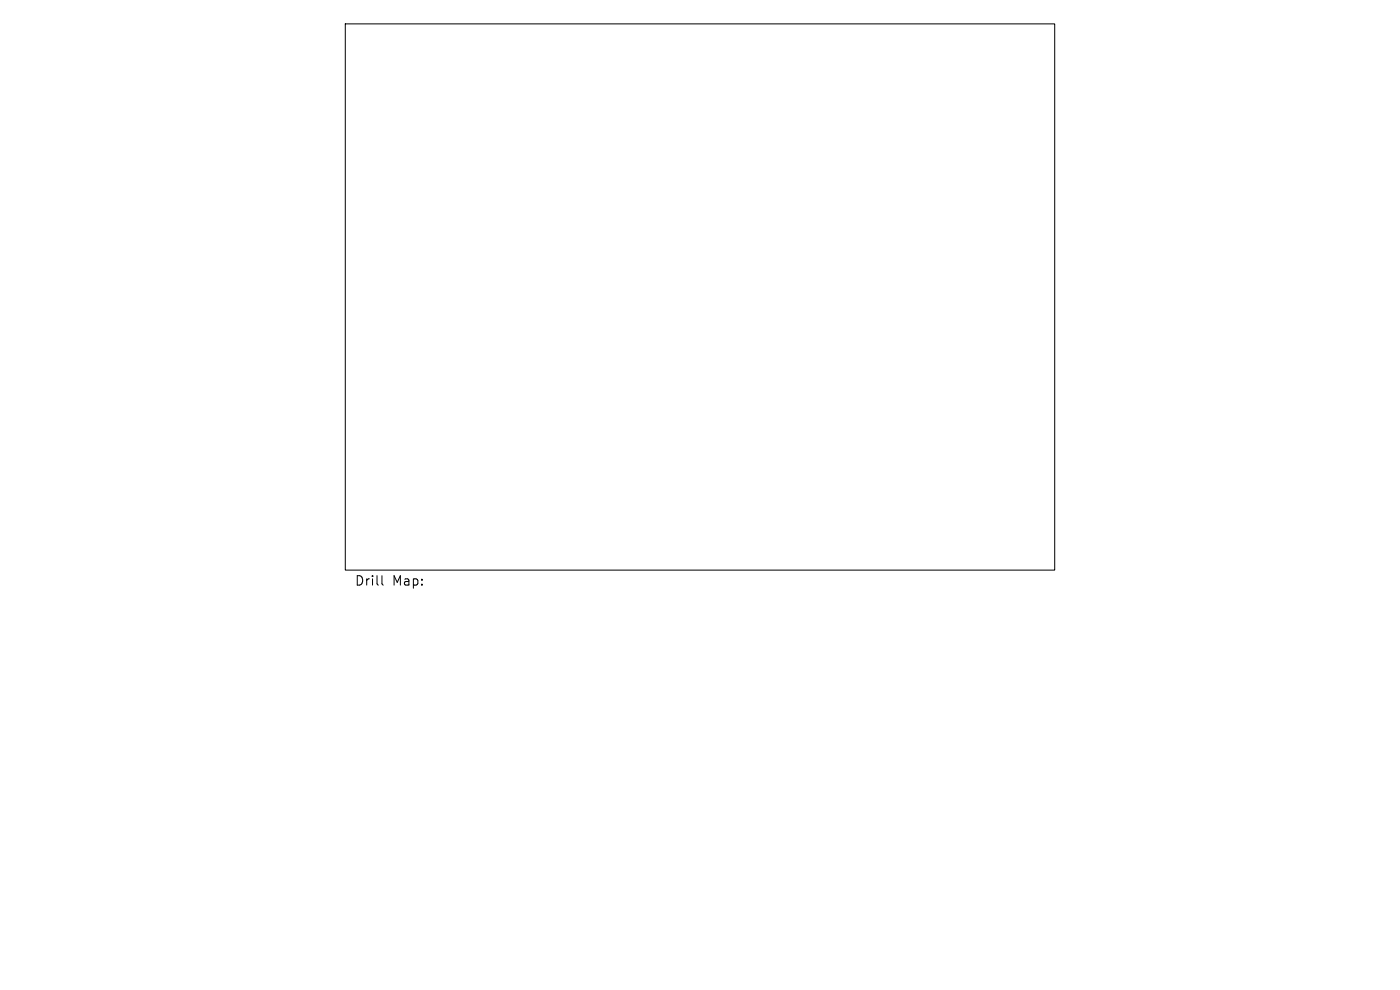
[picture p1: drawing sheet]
<svg xmlns="http://www.w3.org/2000/svg" width="297mm" height="210mm" viewBox="0 0 297 210" stroke-linecap="round" stroke-linejoin="round" font-family="sans-serif">
<defs><g id="words">
<g font-size="2.8">
<text x="75.2" y="124.5">Drill</text>
<text x="83.2" y="124.5">Map:</text>
</g>
</g></defs>
<path d="M73.3 5.1h150.5v115.8h-150.5zM81 122.1v1.7l.3 .3" fill="none" stroke="#000" stroke-width=".21"/>
<use href="#words"/>
</svg>
